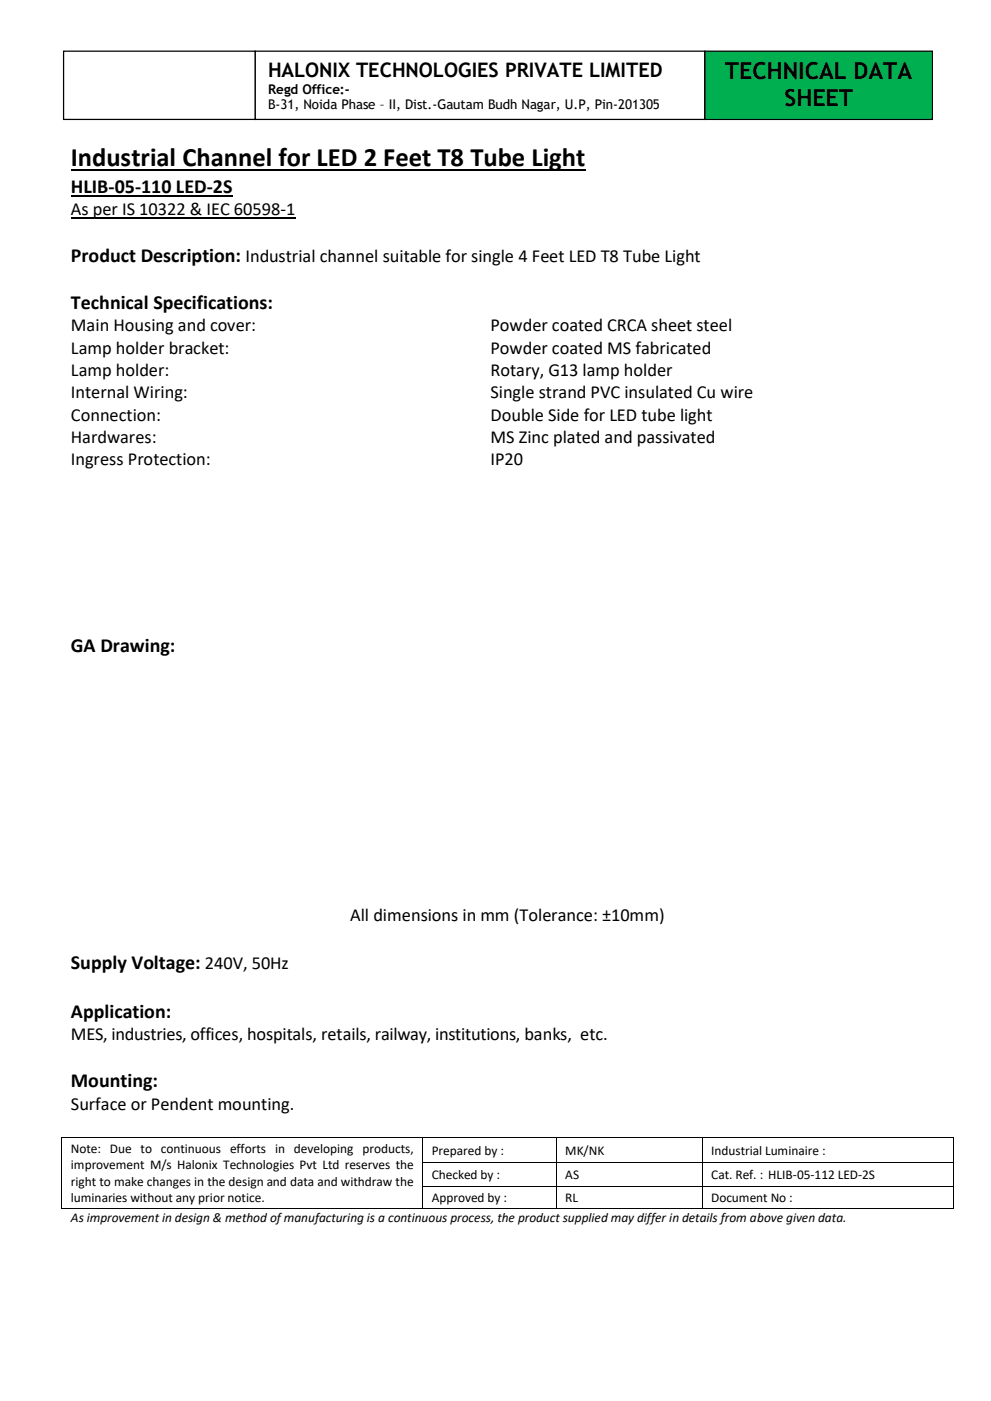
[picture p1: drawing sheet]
<svg xmlns="http://www.w3.org/2000/svg" width="210mm" height="297mm" viewBox="0 0 210 297" stroke-linecap="round" stroke-linejoin="round" font-family="sans-serif">
<defs><g id="words">
<text font-size="5.6" x="15" y="35.3">Industrial Channel for LED 2 Feet T8 Tube Light</text>
<g font-size="5">
<text x="153.7" y="16.7">TECHNICAL DATA</text>
<text x="166.3" y="22.4">SHEET</text>
</g>
<g font-size="4.2">
<text x="56.8" y="16.3">HALONIX TECHNOLOGIES PRIVATE LIMITED</text>
<text x="15" y="40.9">HLIB-05-110 LED-2S</text>
<text x="15" y="55.5">Product Description: Industrial channel suitable for single 4 Feet LED T8 Tube Light</text>
<text x="15" y="65.4">Technical Specifications:</text>
<text x="15" y="138.2">GA Drawing:</text>
<text x="15" y="205.4">Supply Voltage: 240V, 50Hz</text>
<text x="15" y="215.7">Application:</text>
<text x="15" y="230.4">Mounting:</text>
</g>
<g font-size="3.9">
<text x="15" y="45.6">As per IS 10322 &amp; IEC 60598-1</text>
<text x="15" y="70.2">Main Housing and cover:</text>
<text x="104" y="70.2">Powder coated CRCA sheet steel</text>
<text x="15" y="74.9">Lamp holder bracket:</text>
<text x="104" y="74.9">Powder coated MS fabricated</text>
<text x="15" y="79.7">Lamp holder:</text>
<text x="104" y="79.7">Rotary, G13 lamp holder</text>
<text x="15" y="84.4">Internal Wiring:</text>
<text x="15" y="89.2">Connection:</text>
<text x="104" y="84.4">Single strand PVC insulated Cu wire</text>
<text x="104" y="89.2">Double Side for LED tube light</text>
<text x="15" y="93.9">Hardwares:</text>
<text x="104" y="93.9">MS Zinc plated and passivated</text>
<text x="15" y="98.6">Ingress Protection:</text>
<text x="104" y="98.6">IP20</text>
<text x="74.2" y="195.1">All dimensions in mm (Tolerance: ±10mm)</text>
<text x="15" y="220.5">MES, industries, offices, hospitals, retails, railway, institutions, banks, etc.</text>
<text x="15" y="235.2">Surface or Pendent mounting.</text>
</g>
<g font-size="2.8">
<text x="56.8" y="19.9">Regd Office:-</text>
<text x="56.8" y="23.2">B-31, Noida Phase – II, Dist.-Gautam Budh Nagar, U.P, Pin-201305</text>
<text x="15" y="244.4">Note: Due to continuous efforts in developing products,</text>
<text x="91.5" y="244.7">Prepared by :</text>
<text x="119.8" y="244.7">MK/NK</text>
<text x="150.7" y="244.7">Industrial Luminaire :</text>
<text x="15" y="247.9">improvement M/s Halonix Technologies Pvt Ltd reserves the</text>
<text x="15" y="251.3">right to make changes in the design and data and withdraw the</text>
<text x="91.5" y="249.9">Checked by :</text>
<text x="119.8" y="249.9">AS</text>
<text x="150.7" y="249.9">Cat. Ref. : HLIB-05-112 LED-2S</text>
<text x="15" y="254.7">luminaries without any prior notice.</text>
<text x="91.5" y="254.7">Approved by :</text>
<text x="119.8" y="254.7">RL</text>
<text x="150.7" y="254.7">Document No :</text>
<text x="15" y="258.9">As improvement in design &amp; method of manufacturing is a continuous process, the product supplied may differ in details from above given data.</text>
</g>
</g></defs>
<path d="M15 36.1h109.1" fill="none" stroke="#000" stroke-width=".38"/>
<path d="M15 41.5h34.3" fill="none" stroke="#000" stroke-width=".3"/>
<path d="M15 46.2h47.6" fill="none" stroke="#000" stroke-width=".25"/>
<g fill="#000">
<path d="M13 241h.2v.2h-.2z" fill-rule="evenodd"/>
<path d="M13 241h.2v.2h-.2z" fill-rule="evenodd"/>
<path d="M13 246.4h.2v.1h-.2z" fill-rule="evenodd"/>
<path d="M13 251.3h.2v.2h-.2z" fill-rule="evenodd"/>
<path d="M13 256.1h.2v.1h-.2z" fill-rule="evenodd"/>
<path d="M13 256.1h.2v.1h-.2z" fill-rule="evenodd"/>
<path d="M89.6 241h.1v.2h-.1z" fill-rule="evenodd"/>
<path d="M89.6 246.4h.1v.1h-.1z" fill-rule="evenodd"/>
<path d="M89.6 251.3h.1v.2h-.1z" fill-rule="evenodd"/>
<path d="M89.6 256.1h.1v.1h-.1z" fill-rule="evenodd"/>
<path d="M117.9 241h.2v.2h-.2z" fill-rule="evenodd"/>
<path d="M117.9 246.4h.2v.1h-.2z" fill-rule="evenodd"/>
<path d="M117.9 251.3h.2v.2h-.2z" fill-rule="evenodd"/>
<path d="M117.9 256.1h.2v.1h-.2z" fill-rule="evenodd"/>
<path d="M148.8 241h.1v.2h-.1z" fill-rule="evenodd"/>
<path d="M148.8 246.4h.1v.1h-.1z" fill-rule="evenodd"/>
<path d="M148.8 251.3h.1v.2h-.1z" fill-rule="evenodd"/>
<path d="M148.8 256.1h.1v.1h-.1z" fill-rule="evenodd"/>
<path d="M201.9 241h.2v.2h-.2z" fill-rule="evenodd"/>
<path d="M201.9 241h.2v.2h-.2z" fill-rule="evenodd"/>
<path d="M201.9 246.4h.2v.1h-.2z" fill-rule="evenodd"/>
<path d="M201.9 251.3h.2v.2h-.2z" fill-rule="evenodd"/>
<path d="M201.9 256.1h.2v.1h-.2z" fill-rule="evenodd"/>
<path d="M201.9 256.1h.2v.1h-.2z" fill-rule="evenodd"/>
</g>
<g fill="none" stroke="#000" stroke-width=".21">
<path d="M13.1 241.2v5.2M13.1 246.5v4.8M13.1 251.5v4.6M13.2 241.1h76.4M13.2 256.2h76.4M89.6 241.2v5.2M89.6 246.5v4.8M89.6 251.5v4.6M89.7 241.1h28.2M89.7 246.5h28.2M89.7 251.4h28.2M89.7 256.2h28.2"/>
<path d="M118 241.2v5.2M118 246.5v4.8M118 251.5v4.6M118.1 241.1h30.7M118.1 246.5h30.7M118.1 251.4h30.7M118.1 256.2h30.7M148.8 241.2v5.2M148.8 246.5v4.8M148.8 251.5v4.6M148.9 241.1h53M148.9 246.5h53"/>
<path d="M148.9 251.4h53M148.9 256.2h53M202 241.2v5.2M202 246.5v4.8M202 251.5v4.6"/>
</g>
<path d="M149.4 10.8h48.2v14.5h-48.2z" fill-rule="evenodd" fill="#00b050"/>
<path d="M149.4 10.8h48.2v14.5h-48.2z" fill="none" stroke="#000" stroke-width=".26"/>
<path d="M13.5 10.8h40.6v14.5h-40.6z" fill-rule="evenodd" fill="#fff"/>
<path d="M13.5 10.8h40.6v14.5h-40.6z" fill="none" stroke="#000" stroke-width=".26"/>
<path d="M54.1 10.8h95.3v14.5h-95.3z" fill-rule="evenodd" fill="#fff"/>
<path d="M54.1 10.8h95.3v14.5h-95.3z" fill="none" stroke="#000" stroke-width=".26"/>
<use href="#words"/>
</svg>
